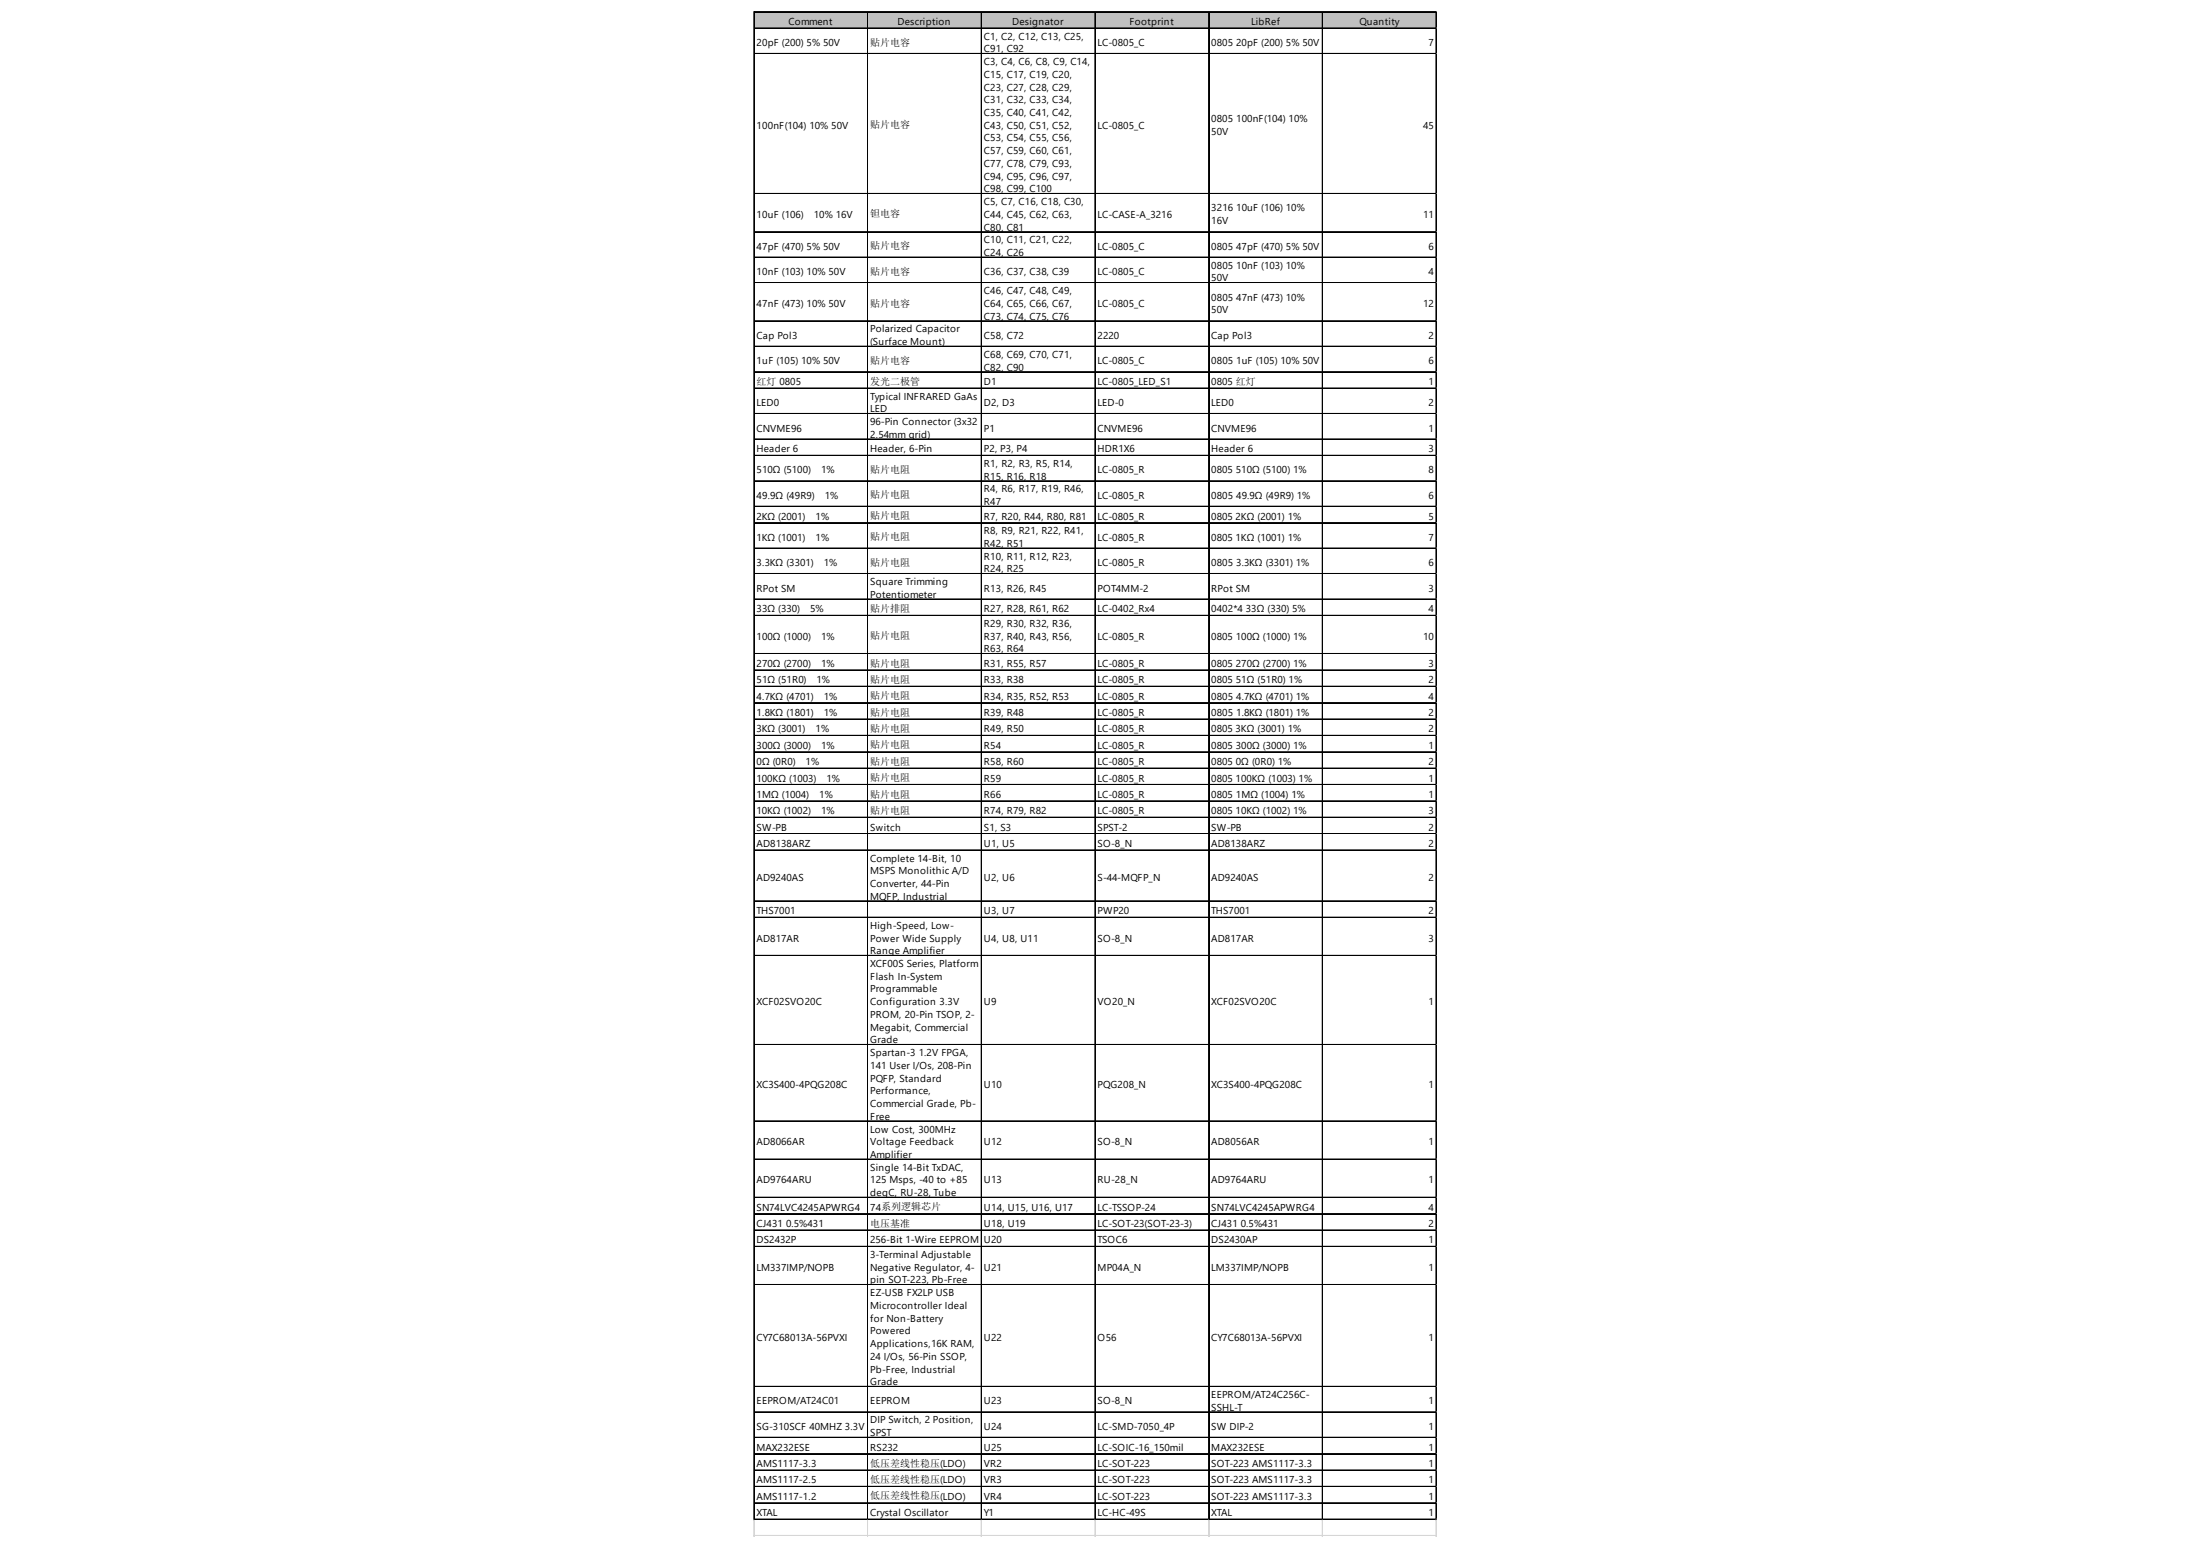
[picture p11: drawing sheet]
<svg xmlns="http://www.w3.org/2000/svg" width="297mm" height="210mm" viewBox="0 0 297 210" stroke-linecap="round" stroke-linejoin="round" font-family="sans-serif">
<defs><g id="words">
<g font-size="1.4">
<text x="106.7" y="3.4">Comment</text>
<text x="121.5" y="3.4">Description</text>
<text x="133.1" y="5.4">C1, C2, C12, C13, C25,</text>
<text x="137" y="3.4">Designator</text>
<text x="152.8" y="3.4">Footprint</text>
<text x="169.3" y="3.4">LibRef</text>
<text x="184" y="3.4">Quantity</text>
<text x="102.4" y="6.2">20pF (200) 5% 50V</text>
<text x="117.8" y="6.2">贴片电容</text>
<text x="133.1" y="7.1">C91, C92</text>
<text x="133.1" y="8.8">C3, C4, C6, C8, C9, C14,</text>
<text x="133.1" y="10.5">C15, C17, C19, C20,</text>
<text x="148.5" y="6.2">LC-0805_C</text>
<text x="163.9" y="6.2">0805 20pF (200) 5% 50V</text>
<text x="193.3" y="6.2">7</text>
<text x="102.4" y="17.4">100nF(104) 10% 50V</text>
<text x="117.8" y="17.4">贴片电容</text>
<text x="133.1" y="12.3">C23, C27, C28, C29,</text>
<text x="133.1" y="14">C31, C32, C33, C34,</text>
<text x="133.1" y="15.7">C35, C40, C41, C42,</text>
<text x="133.1" y="17.4">C43, C50, C51, C52,</text>
<text x="148.5" y="17.4">LC-0805_C</text>
<text x="163.9" y="16.6">0805 100nF(104) 10%</text>
<text x="192.6" y="17.4">45</text>
<text x="133.1" y="19.1">C53, C54, C55, C56,</text>
<text x="133.1" y="20.9">C57, C59, C60, C61,</text>
<text x="133.1" y="22.6">C77, C78, C79, C93,</text>
<text x="163.9" y="18.3">50V</text>
<text x="102.4" y="29.5">10uF (106) ¡À 10% 16V</text>
<text x="117.8" y="29.4">钽电容</text>
<text x="133.1" y="24.3">C94, C95, C96, C97,</text>
<text x="133.1" y="26">C98, C99, C100</text>
<text x="133.1" y="27.8">C5, C7, C16, C18, C30,</text>
<text x="133.1" y="29.5">C44, C45, C62, C63,</text>
<text x="148.5" y="29.5">LC-CASE-A_3216</text>
<text x="163.9" y="28.6">3216 10uF (106) 10%</text>
<text x="192.6" y="29.5">11</text>
<text x="102.4" y="33.8">47pF (470) 5% 50V</text>
<text x="117.8" y="33.7">贴片电容</text>
<text x="133.1" y="31.2">C80, C81</text>
<text x="133.1" y="32.9">C10, C11, C21, C22,</text>
<text x="133.1" y="34.6">C24, C26</text>
<text x="148.5" y="33.8">LC-0805_C</text>
<text x="163.9" y="30.3">16V</text>
<text x="163.9" y="33.8">0805 47pF (470) 5% 50V</text>
<text x="193.3" y="33.8">6</text>
<text x="102.4" y="37.2">10nF (103) 10% 50V</text>
<text x="102.4" y="41.5">47nF (473) 10% 50V</text>
<text x="117.8" y="37.2">贴片电容</text>
<text x="117.8" y="41.5">贴片电容</text>
<text x="133.1" y="37.2">C36, C37, C38, C39</text>
<text x="133.1" y="39.8">C46, C47, C48, C49,</text>
<text x="133.1" y="41.5">C64, C65, C66, C67,</text>
<text x="148.5" y="37.2">LC-0805_C</text>
<text x="148.5" y="41.5">LC-0805_C</text>
<text x="163.9" y="36.4">0805 10nF (103) 10%</text>
<text x="163.9" y="38.1">50V</text>
<text x="163.9" y="40.7">0805 47nF (473) 10%</text>
<text x="192.6" y="41.5">12</text>
<text x="193.3" y="37.2">4</text>
<text x="102.4" y="45.8">Cap Pol3</text>
<text x="117.8" y="45">Polarized Capacitor</text>
<text x="117.8" y="46.7">(Surface Mount)</text>
<text x="133.1" y="43.3">C73, C74, C75, C76</text>
<text x="133.1" y="45.8">C58, C72</text>
<text x="148.5" y="45.8">2220</text>
<text x="163.9" y="42.4">50V</text>
<text x="163.9" y="45.8">Cap Pol3</text>
<text x="193.3" y="45.8">2</text>
<text x="102.4" y="49.3">1uF (105) 10% 50V</text>
<text x="102.4" y="52.1">红灯 0805</text>
<text x="117.8" y="49.2">贴片电容</text>
<text x="117.8" y="52.1">发光二极管</text>
<text x="133.1" y="48.4">C68, C69, C70, C71,</text>
<text x="133.1" y="50.2">C82, C90</text>
<text x="133.1" y="52.1">D1</text>
<text x="148.5" y="49.3">LC-0805_C</text>
<text x="148.5" y="52.1">LC-0805_LED_S1</text>
<text x="163.9" y="49.3">0805 1uF (105) 10% 50V</text>
<text x="163.9" y="52.1">0805 红灯</text>
<text x="193.3" y="49.3">6</text>
<text x="193.3" y="52.1">1</text>
<text x="102.4" y="55">LED0</text>
<text x="102.4" y="58.4">CNVME96</text>
<text x="117.8" y="54.1">Typical INFRARED GaAs</text>
<text x="117.8" y="55.8">LED</text>
<text x="117.8" y="57.5">96-Pin Connector (3x32</text>
<text x="117.8" y="59.3">2.54mm grid)</text>
<text x="133.1" y="55">D2, D3</text>
<text x="133.1" y="58.4">P1</text>
<text x="148.5" y="55">LED-0</text>
<text x="148.5" y="58.4">CNVME96</text>
<text x="163.9" y="55">LED0</text>
<text x="163.9" y="58.4">CNVME96</text>
<text x="193.3" y="55">2</text>
<text x="193.3" y="58.4">1</text>
<text x="102.4" y="61.2">Header 6</text>
<text x="102.4" y="64.1">510Ω (5100) ¡À 1%</text>
<text x="117.8" y="61.2">Header, 6-Pin</text>
<text x="117.8" y="64">贴片电阻</text>
<text x="133.1" y="61.2">P2, P3, P4</text>
<text x="133.1" y="63.2">R1, R2, R3, R5, R14,</text>
<text x="133.1" y="64.9">R15, R16, R18</text>
<text x="148.5" y="61.2">HDR1X6</text>
<text x="148.5" y="64.1">LC-0805_R</text>
<text x="163.9" y="61.2">Header 6</text>
<text x="163.9" y="64.1">0805 510Ω (5100) 1%</text>
<text x="193.3" y="61.2">3</text>
<text x="193.3" y="64.1">8</text>
<text x="102.4" y="67.5">49.9Ω (49R9) ¡À 1%</text>
<text x="102.4" y="70.3">2KΩ (2001) ¡À 1%</text>
<text x="117.8" y="67.5">贴片电阻</text>
<text x="117.8" y="70.3">贴片电阻</text>
<text x="133.1" y="66.6">R4, R6, R17, R19, R46,</text>
<text x="133.1" y="68.4">R47</text>
<text x="133.1" y="70.3">R7, R20, R44, R80, R81</text>
<text x="148.5" y="67.5">LC-0805_R</text>
<text x="148.5" y="70.3">LC-0805_R</text>
<text x="163.9" y="67.5">0805 49.9Ω (49R9) 1%</text>
<text x="163.9" y="70.3">0805 2KΩ (2001) 1%</text>
<text x="193.3" y="67.5">6</text>
<text x="193.3" y="70.3">5</text>
<text x="102.4" y="73.2">1KΩ (1001) ¡À 1%</text>
<text x="102.4" y="76.6">3.3KΩ (3301) ¡À 1%</text>
<text x="117.8" y="73.1">贴片电阻</text>
<text x="117.8" y="76.6">贴片电阻</text>
<text x="133.1" y="72.3">R8, R9, R21, R22, R41,</text>
<text x="133.1" y="74">R42, R51</text>
<text x="133.1" y="75.7">R10, R11, R12, R23,</text>
<text x="133.1" y="77.5">R24, R25</text>
<text x="148.5" y="73.2">LC-0805_R</text>
<text x="148.5" y="76.6">LC-0805_R</text>
<text x="163.9" y="73.2">0805 1KΩ (1001) 1%</text>
<text x="163.9" y="76.6">0805 3.3KΩ (3301) 1%</text>
<text x="193.3" y="73.2">7</text>
<text x="193.3" y="76.6">6</text>
<text x="102.4" y="80.1">RPot SM</text>
<text x="102.4" y="82.9">33Ω (330) ¡À 5%</text>
<text x="117.8" y="79.2">Square Trimming</text>
<text x="117.8" y="80.9">Potentiometer</text>
<text x="117.8" y="82.8">贴片排阻</text>
<text x="133.1" y="80.1">R13, R26, R45</text>
<text x="133.1" y="82.9">R27, R28, R61, R62</text>
<text x="148.5" y="80.1">POT4MM-2</text>
<text x="148.5" y="82.9">LC-0402_Rx4</text>
<text x="163.9" y="80.1">RPot SM</text>
<text x="163.9" y="82.9">0402*4 33Ω (330) 5%</text>
<text x="193.3" y="80.1">3</text>
<text x="193.3" y="82.9">4</text>
<text x="102.4" y="86.6">100Ω (1000) ¡À 1%</text>
<text x="117.8" y="86.5">贴片电阻</text>
<text x="133.1" y="84.9">R29, R30, R32, R36,</text>
<text x="133.1" y="86.6">R37, R40, R43, R56,</text>
<text x="133.1" y="88.3">R63, R64</text>
<text x="148.5" y="86.6">LC-0805_R</text>
<text x="163.9" y="86.6">0805 100Ω (1000) 1%</text>
<text x="192.6" y="86.6">10</text>
<text x="102.4" y="90.3">270Ω (2700) ¡À 1%</text>
<text x="102.4" y="92.5">51Ω (51R0) ¡À 1%</text>
<text x="102.4" y="94.7">4.7KΩ (4701) ¡À 1%</text>
<text x="117.8" y="90.2">贴片电阻</text>
<text x="117.8" y="92.4">贴片电阻</text>
<text x="117.8" y="94.6">贴片电阻</text>
<text x="133.1" y="90.3">R31, R55, R57</text>
<text x="133.1" y="92.5">R33, R38</text>
<text x="133.1" y="94.7">R34, R35, R52, R53</text>
<text x="148.5" y="90.3">LC-0805_R</text>
<text x="148.5" y="92.5">LC-0805_R</text>
<text x="148.5" y="94.7">LC-0805_R</text>
<text x="163.9" y="90.3">0805 270Ω (2700) 1%</text>
<text x="163.9" y="92.5">0805 51Ω (51R0) 1%</text>
<text x="163.9" y="94.7">0805 4.7KΩ (4701) 1%</text>
<text x="193.3" y="90.3">3</text>
<text x="193.3" y="92.5">2</text>
<text x="193.3" y="94.7">4</text>
<text x="102.4" y="96.9">1.8KΩ (1801) ¡À 1%</text>
<text x="102.4" y="99.1">3KΩ (3001) ¡À 1%</text>
<text x="102.4" y="101.3">300Ω (3000) ¡À 1%</text>
<text x="117.8" y="96.9">贴片电阻</text>
<text x="117.8" y="99.1">贴片电阻</text>
<text x="117.8" y="101.3">贴片电阻</text>
<text x="133.1" y="96.9">R39, R48</text>
<text x="133.1" y="99.1">R49, R50</text>
<text x="133.1" y="101.3">R54</text>
<text x="148.5" y="96.9">LC-0805_R</text>
<text x="148.5" y="99.1">LC-0805_R</text>
<text x="148.5" y="101.3">LC-0805_R</text>
<text x="163.9" y="96.9">0805 1.8KΩ (1801) 1%</text>
<text x="163.9" y="99.1">0805 3KΩ (3001) 1%</text>
<text x="163.9" y="101.3">0805 300Ω (3000) 1%</text>
<text x="193.3" y="96.9">2</text>
<text x="193.3" y="99.1">2</text>
<text x="193.3" y="101.3">1</text>
<text x="102.4" y="103.6">0Ω (0R0) ¡À 1%</text>
<text x="102.4" y="105.8">100KΩ (1003) ¡À 1%</text>
<text x="102.4" y="108">1MΩ (1004) ¡À 1%</text>
<text x="117.8" y="103.5">贴片电阻</text>
<text x="117.8" y="105.7">贴片电阻</text>
<text x="117.8" y="107.9">贴片电阻</text>
<text x="133.1" y="103.6">R58, R60</text>
<text x="133.1" y="105.8">R59</text>
<text x="133.1" y="108">R66</text>
<text x="148.5" y="103.6">LC-0805_R</text>
<text x="148.5" y="105.8">LC-0805_R</text>
<text x="148.5" y="108">LC-0805_R</text>
<text x="163.9" y="103.6">0805 0Ω (0R0) 1%</text>
<text x="163.9" y="105.8">0805 100KΩ (1003) 1%</text>
<text x="163.9" y="108">0805 1MΩ (1004) 1%</text>
<text x="193.3" y="103.6">2</text>
<text x="193.3" y="105.8">1</text>
<text x="193.3" y="108">1</text>
<text x="102.4" y="110.2">10KΩ (1002) ¡À 1%</text>
<text x="102.4" y="112.4">SW-PB</text>
<text x="117.8" y="110.1">贴片电阻</text>
<text x="117.8" y="112.4">Switch</text>
<text x="133.1" y="110.2">R74, R79, R82</text>
<text x="133.1" y="112.4">S1, S3</text>
<text x="148.5" y="110.2">LC-0805_R</text>
<text x="148.5" y="112.4">SPST-2</text>
<text x="163.9" y="110.2">0805 10KΩ (1002) 1%</text>
<text x="163.9" y="112.4">SW-PB</text>
<text x="193.3" y="110.2">3</text>
<text x="193.3" y="112.4">2</text>
<text x="102.4" y="114.6">AD8138ARZ</text>
<text x="102.4" y="119.2">AD9240AS</text>
<text x="117.8" y="116.6">Complete 14-Bit, 10</text>
<text x="117.8" y="118.3">MSPS Monolithic A/D</text>
<text x="133.1" y="114.6">U1, U5</text>
<text x="133.1" y="119.2">U2, U6</text>
<text x="148.5" y="114.6">SO-8_N</text>
<text x="148.5" y="119.2">S-44-MQFP_N</text>
<text x="163.9" y="114.6">AD8138ARZ</text>
<text x="163.9" y="119.2">AD9240AS</text>
<text x="193.3" y="114.6">2</text>
<text x="193.3" y="119.2">2</text>
<text x="102.4" y="123.7">THS7001</text>
<text x="117.8" y="120">Converter, 44-Pin</text>
<text x="117.8" y="121.8">MQFP, Industrial</text>
<text x="117.8" y="125.7">High-Speed, Low-</text>
<text x="133.1" y="123.7">U3, U7</text>
<text x="148.5" y="123.7">PWP20</text>
<text x="163.9" y="123.7">THS7001</text>
<text x="193.3" y="123.7">2</text>
<text x="102.4" y="127.4">AD817AR</text>
<text x="117.8" y="127.4">Power Wide Supply</text>
<text x="117.8" y="129.2">Range Amplifier</text>
<text x="117.8" y="130.9">XCF00S Series, Platform</text>
<text x="133.1" y="127.4">U4, U8, U11</text>
<text x="148.5" y="127.4">SO-8_N</text>
<text x="163.9" y="127.4">AD817AR</text>
<text x="193.3" y="127.4">3</text>
<text x="102.4" y="136">XCF02SVO20C</text>
<text x="117.8" y="132.6">Flash In-System</text>
<text x="117.8" y="134.3">Programmable</text>
<text x="117.8" y="136">Configuration 3.3V</text>
<text x="117.8" y="137.8">PROM, 20-Pin TSOP, 2-</text>
<text x="133.1" y="136">U9</text>
<text x="148.5" y="136">VO20_N</text>
<text x="163.9" y="136">XCF02SVO20C</text>
<text x="193.3" y="136">1</text>
<text x="117.8" y="139.5">Megabit, Commercial</text>
<text x="117.8" y="141.2">Grade</text>
<text x="117.8" y="142.9">Spartan-3 1.2V FPGA,</text>
<text x="102.4" y="147.2">XC3S400-4PQG208C</text>
<text x="117.8" y="144.7">141 User I/Os, 208-Pin</text>
<text x="117.8" y="146.4">PQFP, Standard</text>
<text x="117.8" y="148.1">Performance,</text>
<text x="117.8" y="149.8">Commercial Grade, Pb-</text>
<text x="133.1" y="147.2">U10</text>
<text x="148.5" y="147.2">PQG208_N</text>
<text x="163.9" y="147.2">XC3S400-4PQG208C</text>
<text x="193.3" y="147.2">1</text>
<text x="102.4" y="155">AD8066AR</text>
<text x="117.8" y="151.5">Free</text>
<text x="117.8" y="153.3">Low Cost, 300MHz</text>
<text x="117.8" y="155">Voltage Feedback</text>
<text x="133.1" y="155">U12</text>
<text x="148.5" y="155">SO-8_N</text>
<text x="163.9" y="155">AD8056AR</text>
<text x="193.3" y="155">1</text>
<text x="102.4" y="160.2">AD9764ARU</text>
<text x="117.8" y="156.7">Amplifier</text>
<text x="117.8" y="158.4">Single 14-Bit TxDAC,</text>
<text x="117.8" y="160.2">125 Msps, -40 to +85</text>
<text x="117.8" y="161.9">degC, RU-28, Tube</text>
<text x="133.1" y="160.2">U13</text>
<text x="148.5" y="160.2">RU-28_N</text>
<text x="163.9" y="160.2">AD9764ARU</text>
<text x="193.3" y="160.2">1</text>
<text x="102.4" y="163.8">SN74LVC4245APWRG4</text>
<text x="102.4" y="166.1">CJ431 0.5%431</text>
<text x="117.8" y="163.8">74系列逻辑芯片</text>
<text x="117.8" y="166">电压基准</text>
<text x="133.1" y="163.8">U14, U15, U16, U17</text>
<text x="133.1" y="166.1">U18, U19</text>
<text x="148.5" y="163.8">LC-TSSOP-24</text>
<text x="148.5" y="166.1">LC-SOT-23(SOT-23-3)</text>
<text x="163.9" y="163.8">SN74LVC4245APWRG4</text>
<text x="163.9" y="166.1">CJ431 0.5%431</text>
<text x="193.3" y="163.8">4</text>
<text x="193.3" y="166.1">2</text>
<text x="102.4" y="168.3">DS2432P</text>
<text x="102.4" y="172">LM337IMP/NOPB</text>
<text x="117.8" y="168.3">256-Bit 1-Wire EEPROM</text>
<text x="117.8" y="170.2">3-Terminal Adjustable</text>
<text x="117.8" y="172">Negative Regulator, 4-</text>
<text x="117.8" y="173.7">pin SOT-223, Pb-Free</text>
<text x="133.1" y="168.3">U20</text>
<text x="133.1" y="172">U21</text>
<text x="148.5" y="168.3">TSOC6</text>
<text x="148.5" y="172">MP04A_N</text>
<text x="163.9" y="168.3">DS2430AP</text>
<text x="163.9" y="172">LM337IMP/NOPB</text>
<text x="193.3" y="168.3">1</text>
<text x="193.3" y="172">1</text>
<text x="117.8" y="175.4">EZ-USB FX2LP USB</text>
<text x="117.8" y="177.1">Microcontroller Ideal</text>
<text x="117.8" y="178.9">for Non-Battery</text>
<text x="102.4" y="181.4">CY7C68013A-56PVXI</text>
<text x="117.8" y="180.6">Powered</text>
<text x="117.8" y="182.3">Applications,16K RAM,</text>
<text x="117.8" y="184">24 I/Os, 56-Pin SSOP,</text>
<text x="117.8" y="185.8">Pb-Free, Industrial</text>
<text x="133.1" y="181.4">U22</text>
<text x="148.5" y="181.4">O56</text>
<text x="163.9" y="181.4">CY7C68013A-56PVXI</text>
<text x="193.3" y="181.4">1</text>
<text x="102.4" y="190.1">EEPROM/AT24C01</text>
<text x="117.8" y="187.5">Grade</text>
<text x="117.8" y="190.1">EEPROM</text>
<text x="133.1" y="190.1">U23</text>
<text x="148.5" y="190.1">SO-8_N</text>
<text x="163.9" y="189.2">EEPROM/AT24C256C-</text>
<text x="163.9" y="190.9">SSHL-T</text>
<text x="193.3" y="190.1">1</text>
<text x="102.4" y="193.5">SG-310SCF 40MHZ 3.3V</text>
<text x="102.4" y="196.3">MAX232ESE</text>
<text x="117.8" y="192.6">DIP Switch, 2 Position,</text>
<text x="117.8" y="194.4">SPST</text>
<text x="117.8" y="196.3">RS232</text>
<text x="133.1" y="193.5">U24</text>
<text x="133.1" y="196.3">U25</text>
<text x="148.5" y="193.5">LC-SMD-7050_4P</text>
<text x="148.5" y="196.3">LC-SOIC-16_150mil</text>
<text x="163.9" y="193.5">SW DIP-2</text>
<text x="163.9" y="196.3">MAX232ESE</text>
<text x="193.3" y="193.5">1</text>
<text x="193.3" y="196.3">1</text>
<text x="102.4" y="198.5">AMS1117-3.3</text>
<text x="102.4" y="200.8">AMS1117-2.5</text>
<text x="102.4" y="203">AMS1117-1.2</text>
<text x="117.8" y="198.5">低压差线性稳压(LDO)</text>
<text x="117.8" y="200.7">低压差线性稳压(LDO)</text>
<text x="117.8" y="202.9">低压差线性稳压(LDO)</text>
<text x="133.1" y="198.5">VR2</text>
<text x="133.1" y="200.8">VR3</text>
<text x="133.1" y="203">VR4</text>
<text x="148.5" y="198.5">LC-SOT-223</text>
<text x="148.5" y="200.8">LC-SOT-223</text>
<text x="148.5" y="203">LC-SOT-223</text>
<text x="163.9" y="198.5">SOT-223 AMS1117-3.3</text>
<text x="163.9" y="200.8">SOT-223 AMS1117-3.3</text>
<text x="163.9" y="203">SOT-223 AMS1117-3.3</text>
<text x="193.3" y="198.5">1</text>
<text x="193.3" y="200.8">1</text>
<text x="193.3" y="203">1</text>
<text x="102.4" y="205.2">XTAL</text>
<text x="117.8" y="205.2">Crystal Oscillator</text>
<text x="133.1" y="205.2">Y1</text>
<text x="148.5" y="205.2">LC-HC-49S</text>
<text x="163.9" y="205.2">XTAL</text>
<text x="193.3" y="205.2">1</text>
</g>
</g></defs>
<path d="M102.1 1.6h92.3v2.3h-92.3z" fill="#c0c0c0"/>
<g fill="none" stroke="#000" stroke-width=".14">
<path d="M102 1.6v204.1M102.1 1.6v204.1M102.1 1.6h92.3M102.1 3.8h92.3M102.1 7.2h92.3M102.1 7.3h92.3M117.4 1.7v204M117.5 1.7v204M132.8 1.7v204M148.2 1.7v204M163.5 1.7v204M163.6 1.7v204"/>
<path d="M178.9 1.7v204M179 1.7v204M194.3 1.7v204M194.4 1.7v204M102.1 26.2h92.3M102.1 31.3h92.3M102.1 31.4h92.3M102.1 34.8h92.3M102.1 34.9h92.3M102.1 38.2h92.3M102.1 38.3h92.3M102.1 43.4h92.3"/>
<path d="M102.1 43.5h92.3M102.1 46.8h92.3M102.1 46.9h92.3M102.1 50.3h92.3M102.1 50.4h92.3M102.1 52.5h92.3M102.1 52.6h92.3M102.1 56h92.3M102.1 59.4h92.3M102.1 59.5h92.3M102.1 61.6h92.3M102.1 61.7h92.3"/>
<path d="M102.1 65.1h92.3M102.1 68.5h92.3M102.1 68.6h92.3M102.1 70.7h92.3M102.1 70.8h92.3M102.1 74.2h92.3M102.1 77.6h92.3M102.1 77.7h92.3M102.1 81.1h92.3M102.1 83.3h92.3M102.1 88.4h92.3M102.1 88.5h92.3"/>
<path d="M102.1 90.7h92.3M102.1 92.9h92.3M102.1 95.1h92.3M102.1 97.3h92.3M102.1 97.4h92.3M102.1 99.5h92.3M102.1 99.6h92.3M102.1 101.7h92.3M102.1 101.8h92.3M102.1 103.9h92.3M102.1 104h92.3M102.1 106.2h92.3"/>
<path d="M102.1 108.4h92.3M102.1 110.6h92.3M102.1 112.8h92.3M102.1 112.9h92.3M102.1 115h92.3M102.1 115.1h92.3M102.1 121.9h92.3M102.1 122h92.3M102.1 124.1h92.3M102.1 124.2h92.3M102.1 129.3h92.3M102.1 129.4h92.3"/>
<path d="M102.1 141.3h92.3M102.1 141.4h92.3M102.1 151.7h92.3M102.1 156.9h92.3M102.1 162h92.3M102.1 162.1h92.3M102.1 164.2h92.3M102.1 164.3h92.3M102.1 166.4h92.3M102.1 166.5h92.3M102.1 168.7h92.3M102.1 173.8h92.3"/>
<path d="M102.1 173.9h92.3M102.1 187.6h92.3M102.1 187.7h92.3M102.1 191.1h92.3M102.1 194.5h92.3M102.1 194.6h92.3M102.1 196.7h92.3M102.1 196.8h92.3M102.1 198.9h92.3M102.1 199h92.3M102.1 201.1h92.3M102.1 201.2h92.3"/>
<path d="M102.1 203.4h92.3M102.1 205.6h92.3"/>
</g>
<g fill="none" stroke="#d4d4d4" stroke-width=".14">
<path d="M194.4 1.6h.1M102 205.7v2.3M102.1 205.7v2.3M117.4 205.7v2.3M117.5 205.7v2.3M132.8 205.7v2.3M148.2 205.7v2.3M163.5 205.7v2.3M163.6 205.7v2.3M178.9 205.7v2.3M179 205.7v2.3M194.3 205.7v2.3"/>
<path d="M194.4 205.7v2.3"/>
</g>
<path d="M194.4 1.6l.1 .1z" fill="#d4d4d4"/>
<path d="M194.4 3.8h.1" fill="none" stroke="#d4d4d4" stroke-width=".14"/>
<path d="M194.4 3.8l.1 .1z" fill="#d4d4d4"/>
<path d="M194.4 7.2h.1" fill="none" stroke="#d4d4d4" stroke-width=".14"/>
<path d="M194.4 7.2l.1 .1z" fill="#d4d4d4"/>
<path d="M194.4 26.2h.1" fill="none" stroke="#d4d4d4" stroke-width=".14"/>
<path d="M194.4 26.2l.1 .1z" fill="#d4d4d4"/>
<path d="M194.4 31.3h.1" fill="none" stroke="#d4d4d4" stroke-width=".14"/>
<path d="M194.4 31.3l.1 .2z" fill="#d4d4d4"/>
<path d="M194.4 34.8h.1" fill="none" stroke="#d4d4d4" stroke-width=".14"/>
<path d="M194.4 34.8l.1 .1z" fill="#d4d4d4"/>
<path d="M194.4 38.2h.1" fill="none" stroke="#d4d4d4" stroke-width=".14"/>
<path d="M194.4 38.2l.1 .2z" fill="#d4d4d4"/>
<path d="M194.4 43.4h.1" fill="none" stroke="#d4d4d4" stroke-width=".14"/>
<path d="M194.4 43.4l.1 .1z" fill="#d4d4d4"/>
<path d="M194.4 46.8h.1" fill="none" stroke="#d4d4d4" stroke-width=".14"/>
<path d="M194.4 46.8l.1 .2z" fill="#d4d4d4"/>
<path d="M194.4 50.3h.1" fill="none" stroke="#d4d4d4" stroke-width=".14"/>
<path d="M194.4 50.3l.1 .1z" fill="#d4d4d4"/>
<path d="M194.4 52.5h.1" fill="none" stroke="#d4d4d4" stroke-width=".14"/>
<path d="M194.4 52.5l.1 .1z" fill="#d4d4d4"/>
<path d="M194.4 56h.1" fill="none" stroke="#d4d4d4" stroke-width=".14"/>
<path d="M194.4 56l.1 .1z" fill="#d4d4d4"/>
<path d="M194.4 59.4h.1" fill="none" stroke="#d4d4d4" stroke-width=".14"/>
<path d="M194.4 59.4l.1 .1z" fill="#d4d4d4"/>
<path d="M194.4 61.6h.1" fill="none" stroke="#d4d4d4" stroke-width=".14"/>
<path d="M194.4 61.6l.1 .1z" fill="#d4d4d4"/>
<path d="M194.4 65.1h.1" fill="none" stroke="#d4d4d4" stroke-width=".14"/>
<path d="M194.4 65.1l.1 .1z" fill="#d4d4d4"/>
<path d="M194.4 68.5h.1" fill="none" stroke="#d4d4d4" stroke-width=".14"/>
<path d="M194.4 68.5l.1 .1z" fill="#d4d4d4"/>
<path d="M194.4 70.7h.1" fill="none" stroke="#d4d4d4" stroke-width=".14"/>
<path d="M194.4 70.7l.1 .1z" fill="#d4d4d4"/>
<path d="M194.4 74.2h.1" fill="none" stroke="#d4d4d4" stroke-width=".14"/>
<path d="M194.4 74.2l.1 .1z" fill="#d4d4d4"/>
<path d="M194.4 77.6h.1" fill="none" stroke="#d4d4d4" stroke-width=".14"/>
<path d="M194.4 77.6l.1 .1z" fill="#d4d4d4"/>
<path d="M194.4 81.1h.1" fill="none" stroke="#d4d4d4" stroke-width=".14"/>
<path d="M194.4 81.1l.1 .1z" fill="#d4d4d4"/>
<path d="M194.4 83.3h.1" fill="none" stroke="#d4d4d4" stroke-width=".14"/>
<path d="M194.4 83.3l.1 .1z" fill="#d4d4d4"/>
<path d="M194.4 88.4h.1" fill="none" stroke="#d4d4d4" stroke-width=".14"/>
<path d="M194.4 88.4l.1 .2z" fill="#d4d4d4"/>
<path d="M194.4 90.7h.1" fill="none" stroke="#d4d4d4" stroke-width=".14"/>
<path d="M194.4 90.7l.1 .1z" fill="#d4d4d4"/>
<path d="M194.4 92.9h.1" fill="none" stroke="#d4d4d4" stroke-width=".14"/>
<path d="M194.4 92.9l.1 .1z" fill="#d4d4d4"/>
<path d="M194.4 95.1h.1" fill="none" stroke="#d4d4d4" stroke-width=".14"/>
<path d="M194.4 95.1l.1 .1z" fill="#d4d4d4"/>
<path d="M194.4 97.3h.1" fill="none" stroke="#d4d4d4" stroke-width=".14"/>
<path d="M194.4 97.3l.1 .1z" fill="#d4d4d4"/>
<path d="M194.4 99.5h.1" fill="none" stroke="#d4d4d4" stroke-width=".14"/>
<path d="M194.4 99.5l.1 .1z" fill="#d4d4d4"/>
<path d="M194.4 101.7h.1" fill="none" stroke="#d4d4d4" stroke-width=".14"/>
<path d="M194.4 101.7l.1 .1z" fill="#d4d4d4"/>
<path d="M194.4 103.9h.1" fill="none" stroke="#d4d4d4" stroke-width=".14"/>
<path d="M194.4 103.9l.1 .2z" fill="#d4d4d4"/>
<path d="M194.4 106.2h.1" fill="none" stroke="#d4d4d4" stroke-width=".14"/>
<path d="M194.4 106.2l.1 .1z" fill="#d4d4d4"/>
<path d="M194.4 108.4h.1" fill="none" stroke="#d4d4d4" stroke-width=".14"/>
<path d="M194.4 108.4l.1 .1z" fill="#d4d4d4"/>
<path d="M194.4 110.6h.1" fill="none" stroke="#d4d4d4" stroke-width=".14"/>
<path d="M194.4 110.6l.1 .1z" fill="#d4d4d4"/>
<path d="M194.4 112.8h.1" fill="none" stroke="#d4d4d4" stroke-width=".14"/>
<path d="M194.4 112.8l.1 .1z" fill="#d4d4d4"/>
<path d="M194.4 115h.1" fill="none" stroke="#d4d4d4" stroke-width=".14"/>
<path d="M194.4 115l.1 .1z" fill="#d4d4d4"/>
<path d="M194.4 121.9h.1" fill="none" stroke="#d4d4d4" stroke-width=".14"/>
<path d="M194.4 121.9l.1 .1z" fill="#d4d4d4"/>
<path d="M194.4 124.1h.1" fill="none" stroke="#d4d4d4" stroke-width=".14"/>
<path d="M194.4 124.1l.1 .1z" fill="#d4d4d4"/>
<path d="M194.4 129.3h.1" fill="none" stroke="#d4d4d4" stroke-width=".14"/>
<path d="M194.4 129.3l.1 .1z" fill="#d4d4d4"/>
<path d="M194.4 141.3h.1" fill="none" stroke="#d4d4d4" stroke-width=".14"/>
<path d="M194.4 141.3l.1 .2z" fill="#d4d4d4"/>
<path d="M194.4 151.7h.1" fill="none" stroke="#d4d4d4" stroke-width=".14"/>
<path d="M194.4 151.7l.1 .1z" fill="#d4d4d4"/>
<path d="M194.4 156.9h.1" fill="none" stroke="#d4d4d4" stroke-width=".14"/>
<path d="M194.4 156.9l.1 .1z" fill="#d4d4d4"/>
<path d="M194.4 162h.1" fill="none" stroke="#d4d4d4" stroke-width=".14"/>
<path d="M194.4 162l.1 .1z" fill="#d4d4d4"/>
<path d="M194.4 164.2h.1" fill="none" stroke="#d4d4d4" stroke-width=".14"/>
<path d="M194.4 164.2l.1 .2z" fill="#d4d4d4"/>
<path d="M194.4 166.4h.1" fill="none" stroke="#d4d4d4" stroke-width=".14"/>
<path d="M194.4 166.4l.1 .2z" fill="#d4d4d4"/>
<path d="M194.4 168.7h.1" fill="none" stroke="#d4d4d4" stroke-width=".14"/>
<path d="M194.4 168.7l.1 .1z" fill="#d4d4d4"/>
<path d="M194.4 173.8h.1" fill="none" stroke="#d4d4d4" stroke-width=".14"/>
<path d="M194.4 173.8l.1 .2z" fill="#d4d4d4"/>
<path d="M194.4 187.6h.1" fill="none" stroke="#d4d4d4" stroke-width=".14"/>
<path d="M194.4 187.6l.1 .1z" fill="#d4d4d4"/>
<path d="M194.4 191.1h.1" fill="none" stroke="#d4d4d4" stroke-width=".14"/>
<path d="M194.4 191.1l.1 .1z" fill="#d4d4d4"/>
<path d="M194.4 194.5h.1" fill="none" stroke="#d4d4d4" stroke-width=".14"/>
<path d="M194.4 194.5l.1 .1z" fill="#d4d4d4"/>
<path d="M194.4 196.7h.1" fill="none" stroke="#d4d4d4" stroke-width=".14"/>
<path d="M194.4 196.7l.1 .1z" fill="#d4d4d4"/>
<path d="M194.4 198.9h.1" fill="none" stroke="#d4d4d4" stroke-width=".14"/>
<path d="M194.4 198.9l.1 .2z" fill="#d4d4d4"/>
<path d="M194.4 201.1h.1" fill="none" stroke="#d4d4d4" stroke-width=".14"/>
<path d="M194.4 201.1l.1 .2z" fill="#d4d4d4"/>
<path d="M194.4 203.4h.1" fill="none" stroke="#d4d4d4" stroke-width=".14"/>
<path d="M194.4 203.4l.1 .1z" fill="#d4d4d4"/>
<path d="M194.4 205.6h.1" fill="none" stroke="#d4d4d4" stroke-width=".14"/>
<path d="M194.4 205.6l.1 .1z" fill="#d4d4d4"/>
<path d="M102 207.8h92.5M102 207.9h92.5" fill="none" stroke="#d4d4d4" stroke-width=".14"/>
<use href="#words"/>
</svg>
